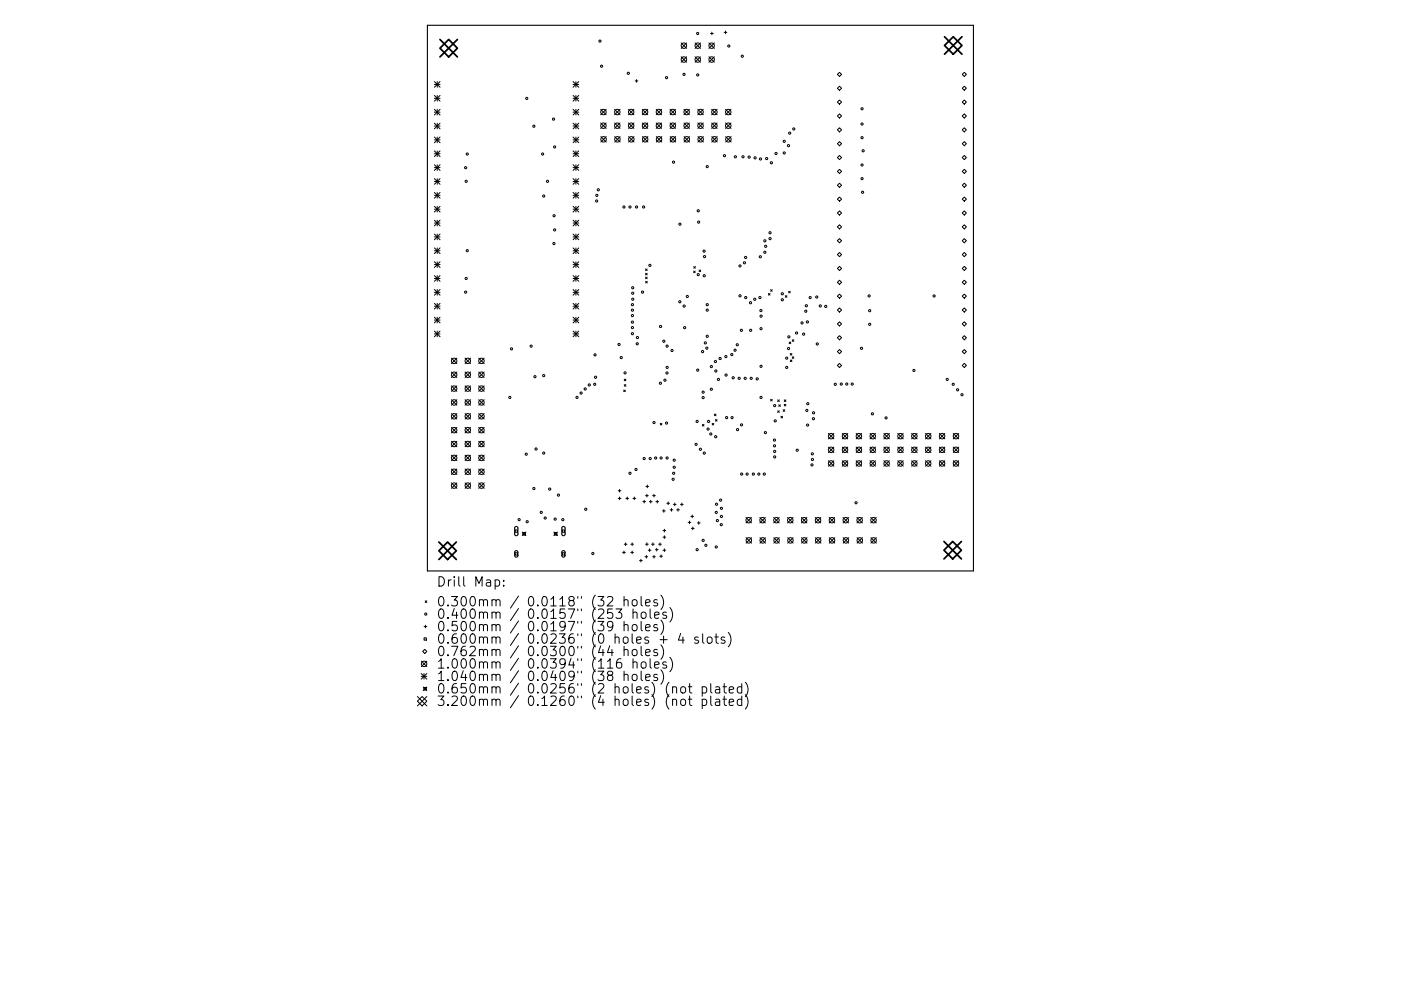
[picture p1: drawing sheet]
<svg xmlns="http://www.w3.org/2000/svg" width="297mm" height="210mm" viewBox="0 0 297 210" stroke-linecap="round" stroke-linejoin="round" font-family="sans-serif">
<defs><g id="words">
<g font-size="2.8">
<text x="92.5" y="124.5">Drill Map:</text>
<text x="92.5" y="128.7">0.300mm / 0.0118&quot; (32 holes)</text>
<text x="92.5" y="131.3">0.400mm / 0.0157&quot; (253 holes)</text>
<text x="92.5" y="133.9">0.500mm / 0.0197&quot; (39 holes)</text>
<text x="92.5" y="136.6">0.600mm / 0.0236&quot; (0 holes + 4 slots)</text>
<text x="92.5" y="139.2">0.762mm / 0.0300&quot; (44 holes)</text>
<text x="92.5" y="141.9">1.000mm / 0.0394&quot; (116 holes)</text>
<text x="92.5" y="144.5">1.040mm / 0.0409&quot; (38 holes)</text>
<text x="92.5" y="147.1">0.650mm / 0.0256&quot; (2 holes) (not plated)</text>
<text x="92.5" y="149.8">3.200mm / 0.1260&quot; (4 holes) (not plated)</text>
</g>
</g></defs>
<path d="M90.6 5.4h115.8v115.7h-115.8zM109.2 111.8l.4-.1 .2 .3v1.4l-.3 .3-.4-.3zM109.2 116.9l.4-.1 .2 .3v.9l-.2 .2-.5-.2zM119.2 111.8l.4-.1 .2 .3v1.4l-.3 .3-.4-.3zM119.2 116.9l.4-.1 .2 .3v.9l-.2 .2-.5-.2z" fill="none" stroke="#000" stroke-width=".23"/>
<g fill="none" stroke="#000" stroke-width=".21">
<path d="M92.1 17.3l1.2 1.2M92.1 17.9h1.2M92.7 17.3v1.2M93.3 17.3l-1.2 1.2M121.5 17.3l1.2 1.2M121.5 17.9h1.2M122.1 17.3v1.2M122.7 17.3l-1.2 1.2M134.7 17.2h.5M135 16.9v.6M144.4 9.1l1.2 1.2M144.4 12l1.2 1.2"/>
<path d="M145.6 12l-1.2 1.2M145.6 9.1l-1.2 1.2M147.4 12l1.1 1.2M147.4 9.1l1.1 1.2M148.5 9.1l-1.1 1.2M148.5 12l-1.1 1.2M150.3 12l1.2 1.2M150.3 9.1l1.2 1.2M150.6 7.1h.6M150.9 6.8v.6M151.5 9.1l-1.2 1.2M151.5 12l-1.2 1.2"/>
<path d="M153.5 6.9h.6M153.8 6.6v.6M177.5 15.8l.5-.5 .4 .5-.4 .4zM178 18.3l.4 .4-.4 .5-.5-.5zM204.5 15.3l.4 .5-.4 .4-.5-.4zM204.5 18.3l.4 .4-.4 .5-.5-.5zM92.1 20.3l1.2 1.2M92.1 20.9h1.2M92.1 23.2l1.2 1.2M92.1 23.8h1.2M92.1 26.1l1.2 1.2M92.1 26.7h1.2"/>
<path d="M92.1 29.1l1.2 1.2M92.1 29.7h1.2M92.1 32l1.2 1.2M92.1 32.6h1.2M92.1 35l1.2 1.2M92.1 35.6h1.2M92.1 37.9l1.2 1.2M92.1 38.5h1.2M92.7 20.3v1.2M92.7 23.2v1.2M92.7 26.1v1.2M92.7 29.1v1.2"/>
<path d="M92.7 32v1.2M92.7 35v1.2M92.7 37.9v1.2M93.3 20.3l-1.2 1.2M93.3 23.2l-1.2 1.2M93.3 26.1l-1.2 1.2M93.3 29.1l-1.2 1.2M93.3 32l-1.2 1.2M93.3 35l-1.2 1.2M93.3 37.9l-1.2 1.2M121.5 32l1.2 1.2M121.5 29.1l1.2 1.2"/>
<path d="M121.5 20.3l1.2 1.2M121.5 37.9l1.2 1.2M121.5 26.1l1.2 1.2M121.5 20.9h1.2M121.5 23.8h1.2M121.5 26.7h1.2M121.5 29.7h1.2M121.5 32.6h1.2M121.5 35.6h1.2M121.5 38.5h1.2M121.5 23.2l1.2 1.2M121.5 35l1.2 1.2"/>
<path d="M122.1 20.3v1.2M122.1 23.2v1.2M122.1 26.1v1.2M122.1 29.1v1.2M122.1 32v1.2M122.1 35v1.2M122.1 37.9v1.2M122.7 32l-1.2 1.2M122.7 20.3l-1.2 1.2M122.7 26.1l-1.2 1.2M122.7 29.1l-1.2 1.2M122.7 37.9l-1.2 1.2"/>
<path d="M122.7 23.2l-1.2 1.2M122.7 35l-1.2 1.2M127.4 23.2l1.1 1.2M127.4 26.1l1.1 1.1M127.4 29l1.1 1.1M128.5 23.2l-1.1 1.2M128.5 26.1l-1.1 1.1M128.5 29l-1.1 1.1M130.3 26.1l1.2 1.1M130.3 23.2l1.2 1.2M130.3 29l1.2 1.1M131.5 23.2l-1.2 1.2"/>
<path d="M131.5 26.1l-1.2 1.1M131.5 29l-1.2 1.1M133.2 26.1l1.2 1.1M133.2 23.2l1.2 1.2M133.3 29l1.1 1.1M134.4 26.1l-1.2 1.1M134.4 23.2l-1.2 1.2M134.4 29l-1.1 1.1M136.2 23.2l1.1 1.2M136.2 26.1l1.1 1.1M136.2 29l1.2 1.1M137.3 26.1l-1.1 1.1"/>
<path d="M137.3 23.2l-1.1 1.2M137.4 29l-1.2 1.1M139.1 23.2l1.2 1.2M139.1 26.1l1.2 1.1M139.2 29l1.1 1.1M140.3 23.2l-1.2 1.2M140.3 26.1l-1.2 1.1M140.3 29l-1.1 1.1M142.1 26.1l1.1 1.1M142.1 23.2l1.1 1.2M142.1 29l1.2 1.1M143.2 23.2l-1.1 1.2"/>
<path d="M143.2 26.1l-1.1 1.1M143.3 29l-1.2 1.1M145 26.1l1.2 1.1M145 23.2l1.2 1.2M145 29l1.2 1.1M146.2 26.1l-1.2 1.1M146.2 23.2l-1.2 1.2M146.2 29l-1.2 1.1M147.9 26.1l1.2 1.1M147.9 23.2l1.2 1.2M148 29l1.1 1.1M149.1 26.1l-1.2 1.1"/>
<path d="M149.1 23.2l-1.2 1.2M149.1 29l-1.1 1.1M150.9 23.2l1.1 1.2M150.9 26.1l1.1 1.1M150.9 29l1.2 1.1M152 23.2l-1.1 1.2M152 26.1l-1.1 1.1M152.1 29l-1.2 1.1M153.8 23.2l1.2 1.2M153.8 26.1l1.2 1.1M153.9 29l1.1 1.1M155 23.2l-1.2 1.2"/>
<path d="M155 26.1l-1.2 1.1M155 29l-1.1 1.1M177.5 21.7l.5-.5 .4 .5-.4 .4zM177.5 27.5l.5-.4 .4 .4-.4 .5zM177.5 30.5l.5-.5 .4 .5-.4 .4zM177.5 33.4l.5-.4 .4 .4-.4 .5zM177.5 36.4l.5-.5 .4 .5-.4 .4zM178 24.2l.4 .4-.4 .4-.5-.4zM178 38.9l.4 .4-.4 .4-.5-.4zM204 21.7l.5-.5 .4 .5-.4 .4zM204 33.4l.5-.4 .4 .4-.4 .5zM204.5 24.2l.4 .4-.4 .4-.5-.4z"/>
<path d="M204.5 27.1l.4 .4-.4 .5-.5-.5zM204.5 30l.4 .5-.4 .4-.5-.4zM204.5 35.9l.4 .5-.4 .4-.5-.4zM204.5 38.9l.4 .4-.4 .4-.5-.4zM92.1 40.8l1.2 1.2M92.1 41.4h1.2M92.1 43.8l1.2 1.2M92.1 44.4h1.2M92.1 46.7l1.2 1.2M92.1 47.3h1.2M92.1 49.7l1.2 1.2M92.1 50.3h1.2"/>
<path d="M92.1 52.6l1.2 1.2M92.1 53.2h1.2M92.1 55.5l1.2 1.2M92.1 56.1h1.2M92.1 58.5l1.2 1.2M92.1 59.1h1.2M92.7 40.8v1.2M92.7 43.8v1.2M92.7 46.7v1.2M92.7 49.7v1.2M92.7 52.6v1.2M92.7 55.5v1.2"/>
<path d="M92.7 58.5v1.2M93.3 40.8l-1.2 1.2M93.3 43.8l-1.2 1.2M93.3 46.7l-1.2 1.2M93.3 49.7l-1.2 1.2M93.3 52.6l-1.2 1.2M93.3 55.5l-1.2 1.2M93.3 58.5l-1.2 1.2M121.5 40.8l1.2 1.2M121.5 43.8l1.2 1.2M121.5 41.4h1.2M121.5 44.4h1.2"/>
<path d="M121.5 47.3h1.2M121.5 50.3h1.2M121.5 53.2h1.2M121.5 56.1h1.2M121.5 59.1h1.2M121.5 46.7l1.2 1.2M121.5 49.7l1.2 1.2M121.5 52.6l1.2 1.2M121.5 55.5l1.2 1.2M121.5 58.5l1.2 1.2M122.1 40.8v1.2M122.1 43.8v1.2"/>
<path d="M122.1 46.7v1.2M122.1 49.7v1.2M122.1 52.6v1.2M122.1 55.5v1.2M122.1 58.5v1.2M122.7 46.7l-1.2 1.2M122.7 40.8l-1.2 1.2M122.7 43.8l-1.2 1.2M122.7 49.7l-1.2 1.2M122.7 52.6l-1.2 1.2M122.7 55.5l-1.2 1.2M122.7 58.5l-1.2 1.2"/>
<path d="M136.9 57.1l.3 .3M136.9 58l.3 .3M136.9 58.8l.3 .3M136.9 59.7l.3 .3M137.2 57.1l-.3 .3M137.2 58l-.3 .3M137.2 58.8l-.3 .3M137.2 59.7l-.3 .3M147.1 57.5l.3 .4M147.1 56.6l.3 .3M147.4 57.5l-.3 .4M147.4 56.6l-.3 .3"/>
<path d="M148.2 57.3l.4 .3M148.6 57.3l-.4 .3M177.5 42.2l.5-.4 .4 .4-.4 .5zM177.5 45.2l.5-.5 .4 .5-.4 .4zM177.5 48.1l.5-.4 .4 .4-.4 .5zM177.5 51.1l.5-.5 .4 .5-.4 .4zM177.5 54l.5-.4 .4 .4-.4 .5zM177.5 57l.5-.5 .4 .5-.4 .4zM177.5 59.9l.5-.4 .4 .4-.4 .4zM204 42.2l.5-.4 .4 .4-.4 .5zM204 54l.5-.4 .4 .4-.4 .5zM204.5 44.7l.4 .5-.4 .4-.5-.4z"/>
<path d="M204.5 47.7l.4 .4-.4 .5-.5-.5zM204.5 50.6l.4 .5-.4 .4-.5-.4zM204.5 56.5l.4 .5-.4 .4-.5-.4zM204.5 59.5l.4 .4-.4 .4-.5-.4zM92.1 61.4l1.2 1.2M92.1 62h1.2M92.1 64.4l1.2 1.2M92.1 65h1.2M92.1 67.3l1.2 1.2M92.1 67.9h1.2M92.1 70.2l1.2 1.2M92.1 70.8h1.2"/>
<path d="M92.7 61.4v1.2M92.7 64.4v1.2M92.7 67.3v1.2M92.7 70.2v1.2M93.3 64.4l-1.2 1.2M93.3 61.4l-1.2 1.2M93.3 70.2l-1.2 1.2M93.3 67.3l-1.2 1.2M95.7 76l1.2 1.1M95.7 78.9l1.2 1.2M96.9 76l-1.2 1.1M96.9 78.9l-1.2 1.2"/>
<path d="M98.6 76l1.2 1.1M98.6 78.9l1.2 1.2M99.8 76l-1.2 1.1M99.8 78.9l-1.2 1.2M101.5 78.9l1.2 1.2M101.5 76l1.2 1.1M102.7 76l-1.2 1.1M102.7 78.9l-1.2 1.2M121.5 62h1.2M121.5 65h1.2M121.5 67.9h1.2M121.5 70.8h1.2"/>
<path d="M121.5 61.4l1.2 1.2M121.5 64.4l1.2 1.2M121.5 67.3l1.2 1.2M121.5 70.2l1.2 1.2M122.1 61.4v1.2M122.1 64.4v1.2M122.1 67.3v1.2M122.1 70.2v1.2M122.7 61.4l-1.2 1.2M122.7 64.4l-1.2 1.2M122.7 67.3l-1.2 1.2M122.7 70.2l-1.2 1.2"/>
<path d="M162.9 62.3l.4 .3M163.3 62.3l-.4 .3M163.4 61.5l.3 .3M163.7 61.5l-.3 .3M166.5 62.7l.4 .4M166.9 62.7l-.4 .4M167.2 61.8l.3 .4M167.3 72.6l.4 .3M167.5 61.8l-.3 .4M167.5 75l.4 .3M167.6 76.4l.3 .3M167.7 72.6l-.4 .3"/>
<path d="M167.9 75l-.4 .3M167.9 76.4l-.3 .3M168 72.1l.3 .3M168 75.7l.3 .3M168.3 72.1l-.3 .3M168.3 75.7l-.3 .3M177.5 62.8l.5-.4 .4 .4-.4 .5zM177.5 65.8l.5-.5 .4 .5-.4 .4zM177.5 68.7l.5-.4 .4 .4-.4 .5zM177.5 74.6l.5-.4 .4 .4-.4 .4zM178 71.2l.4 .5-.4 .4-.5-.4zM178 77.1l.4 .4-.4 .5-.5-.5z"/>
<path d="M204 62.8l.5-.4 .4 .4-.4 .5zM204 65.8l.5-.5 .4 .5-.4 .4zM204 74.6l.5-.4 .4 .4-.4 .4zM204.5 68.3l.4 .4-.4 .5-.5-.5zM204.5 71.2l.4 .5-.4 .4-.5-.4zM204.5 77.1l.4 .4-.4 .5-.5-.5zM95.7 81.9l1.2 1.1M95.7 84.8l1.2 1.2M95.7 87.7l1.2 1.2M95.7 90.7l1.2 1.1M95.7 93.6l1.2 1.2M95.7 96.6l1.2 1.1"/>
<path d="M95.7 99.5l1.2 1.2M96.9 81.9l-1.2 1.1M96.9 84.8l-1.2 1.2M96.9 87.7l-1.2 1.2M96.9 90.7l-1.2 1.1M96.9 93.6l-1.2 1.2M96.9 96.6l-1.2 1.1M96.9 99.5l-1.2 1.2M98.6 84.8l1.2 1.2M98.6 93.6l1.2 1.2M98.6 81.9l1.2 1.1M98.6 87.7l1.2 1.2"/>
<path d="M98.6 90.7l1.2 1.1M98.6 96.6l1.2 1.1M98.6 99.5l1.2 1.2M99.8 90.7l-1.2 1.1M99.8 81.9l-1.2 1.1M99.8 84.8l-1.2 1.2M99.8 87.7l-1.2 1.2M99.8 93.6l-1.2 1.2M99.8 96.6l-1.2 1.1M99.8 99.5l-1.2 1.2M101.5 90.7l1.2 1.1M101.5 99.5l1.2 1.2"/>
<path d="M101.5 81.9l1.2 1.1M101.5 84.8l1.2 1.2M101.5 87.7l1.2 1.2M101.5 93.6l1.2 1.2M101.5 96.6l1.2 1.1M102.7 81.9l-1.2 1.1M102.7 84.8l-1.2 1.2M102.7 93.6l-1.2 1.2M102.7 96.6l-1.2 1.1M102.7 87.7l-1.2 1.2M102.7 90.7l-1.2 1.1M102.7 99.5l-1.2 1.2"/>
<path d="M132.2 82.8l.4 .3M132.4 80.4l.3 .4M132.4 81.6l.3 .3M132.6 82.8l-.4 .3M132.7 80.4l-.3 .4M132.7 81.6l-.3 .3M140 89.8l.3 .4M140.3 89.8l-.3 .4M148.9 90.1l.4 .3M149.3 90.1l-.4 .3M151 89.8l.3 .4M151.3 89.8l-.3 .4"/>
<path d="M151.5 87.9l.3 .3M151.7 89l.3 .4M151.8 87.9l-.3 .3M152 89l-.3 .4M163.4 84.7l.3 .4M163.7 84.7l-.3 .4M164.9 84.8l.3 .4M164.9 87.2l.3 .3M165.1 85.9l.4 .3M165.2 84.8l-.3 .4M165.2 87.2l-.3 .3M165.5 85.9l-.4 .3"/>
<path d="M165.6 88.3l.3 .4M165.9 88.3l-.3 .4M166 86.9l.4 .4M166.3 84.8l.3 .4M166.3 85.8l.3 .3M166.4 86.9l-.4 .4M166.6 85.8l-.3 .3M166.6 84.8l-.3 .4M175.6 92l1.2 1.1M175.6 94.9l1.2 1.1M175.6 97.8l1.2 1.1M176.8 92l-1.2 1.1"/>
<path d="M176.8 94.9l-1.2 1.1M176.8 97.8l-1.2 1.1M178.6 97.8l1.1 1.1M178.6 92l1.1 1.1M178.6 94.9l1.1 1.1M179.7 94.9l-1.1 1.1M179.7 92l-1.1 1.1M179.7 97.8l-1.1 1.1M181.5 97.8l1.2 1.1M181.5 92l1.2 1.1M181.5 94.9l1.2 1.1M182.7 92l-1.2 1.1"/>
<path d="M182.7 94.9l-1.2 1.1M182.7 97.8l-1.2 1.1M184.5 94.9l1.1 1.1M184.5 97.8l1.1 1.1M184.5 92l1.1 1.1M185.6 92l-1.1 1.1M185.6 94.9l-1.1 1.1M185.6 97.8l-1.1 1.1M187.4 97.8l1.2 1.1M187.4 94.9l1.2 1.1M187.4 92l1.2 1.1M188.6 92l-1.2 1.1"/>
<path d="M188.6 94.9l-1.2 1.1M188.6 97.8l-1.2 1.1M190.3 97.8l1.2 1.1M190.3 94.9l1.2 1.1M190.3 92l1.2 1.1M191.5 94.9l-1.2 1.1M191.5 92l-1.2 1.1M191.5 97.8l-1.2 1.1M193.3 92l1.1 1.1M193.3 94.9l1.1 1.1M193.3 97.8l1.1 1.1M194.4 92l-1.1 1.1"/>
<path d="M194.4 94.9l-1.1 1.1M194.4 97.8l-1.1 1.1M196.2 97.8l1.2 1.1M196.2 92l1.2 1.1M196.2 94.9l1.2 1.1M197.4 92l-1.2 1.1M197.4 94.9l-1.2 1.1M197.4 97.8l-1.2 1.1M199.2 97.8l1.1 1.1M199.2 92l1.1 1.1M199.2 94.9l1.1 1.1M200.3 92l-1.1 1.1"/>
<path d="M200.3 94.9l-1.1 1.1M200.3 97.8l-1.1 1.1M202.1 94.9l1.2 1.1M202.1 97.8l1.2 1.1M202.1 92l1.2 1.1M203.3 94.9l-1.2 1.1M203.3 92l-1.2 1.1M203.3 97.8l-1.2 1.1M95.7 102.5l1.2 1.1M96.9 102.5l-1.2 1.1M98.6 102.5l1.2 1.1M99.8 102.5l-1.2 1.1"/>
<path d="M101.5 102.5l1.2 1.1M102.7 102.5l-1.2 1.1M109.2 112.4h.5v.5h-.5zM109.2 117.3h.5v.5h-.5zM110.7 112.9l.8 .7M110.9 113h.5v.5h-.5zM111.5 112.9l-.8 .7M117.4 112.9l.8 .7M117.5 113h.6v.5h-.6zM118.2 112.9l-.8 .7M119.2 112.4h.5v.5h-.5zM119.2 117.3h.5v.5h-.5z"/>
<path d="M131.1 104.1h.6M131.1 105.7h.6M131.4 103.8v.6M131.4 105.4v.6M132 117.2h.6M132.3 116.9v.6M132.4 115.5h.5M132.6 115.2v.6M132.7 105.7h.6M133 105.4v.6M133.7 117.2h.6M133.7 115.5h.6"/>
<path d="M134 115.2v.6M134 116.9v.6M134.2 105.7h.6M134.5 105.4v.6M135.6 118.9h.6M135.9 118.6v.6M136.3 106.4h.6M136.6 106.1v.6M136.8 118.1h.5M136.9 115.5h.5M136.9 105.2h.5M137 103.2h.5"/>
<path d="M137 117.8v.6M137.2 104.9v.5M137.2 115.2v.6M137.2 102.9v.6M137.4 116.7h.6M137.7 106.4h.6M137.7 116.4v.6M138 106.1v.6M138.1 115.5h.6M138.4 118.1h.5M138.4 105.2h.5M138.4 115.2v.6"/>
<path d="M138.7 104.9v.5M138.7 117.8v.6M138.9 116.6h.6M139.1 106.4h.5M139.2 116.3v.6M139.4 106.1v.6M139.6 115.5h.6M139.9 118h.6M139.9 115.2v.6M140.2 117.7v.6M140.5 108.4h.5M140.6 116.7h.5"/>
<path d="M140.6 112.6h.5M140.6 114h.5M140.7 108.1v.6M140.9 112.3v.6M140.9 113.7v.5M140.9 116.4v.6M141.4 106.8h.6M141.7 106.5v.6M142.1 108.2h.6M142.4 107.9v.6M142.8 107h.5M143.1 106.7v.6"/>
<path d="M143.5 108.2h.5M143.8 107.9v.6M144.3 107h.6M144.6 106.7v.6M145.9 110.8h.6M146.2 110.5v.6M146.5 109.6h.6M146.6 112.1h.6M146.8 109.3v.5M146.9 111.8v.6M147.9 110.9h.5M148.2 110.7v.5"/>
<path d="M158.2 109.8l1.1 1.1M158.2 114.1l1.1 1.1M159.3 109.8l-1.1 1.1M159.3 114.1l-1.1 1.1M161.1 109.8l1.2 1.1M161.1 114.1l1.2 1.1M162.3 109.8l-1.2 1.1M162.3 114.1l-1.2 1.1M164 109.8l1.2 1.1M164.1 114.1l1.1 1.1M165.2 109.8l-1.2 1.1M165.2 114.1l-1.1 1.1"/>
<path d="M167 109.8l1.1 1.1M167 114.1l1.2 1.1M168.1 109.8l-1.1 1.1M168.2 114.1l-1.2 1.1M169.9 109.8l1.2 1.1M169.9 114.1l1.2 1.1M171.1 109.8l-1.2 1.1M171.1 114.1l-1.2 1.1M172.9 109.8l1.1 1.1M172.9 114.1l1.1 1.1M174 109.8l-1.1 1.1M174 114.1l-1.1 1.1"/>
<path d="M175.8 109.8l1.2 1.1M175.8 114.1l1.2 1.1M177 109.8l-1.2 1.1M177 114.1l-1.2 1.1M178.7 109.8l1.2 1.1M178.8 114.1l1.1 1.1M179.9 109.8l-1.2 1.1M179.9 114.1l-1.1 1.1M181.7 109.8l1.1 1.1M181.7 114.1l1.2 1.1M182.8 109.8l-1.1 1.1M182.9 114.1l-1.2 1.1"/>
<path d="M184.6 109.8l1.2 1.1M184.7 114.1l1.1 1.1M185.8 109.8l-1.2 1.1M185.8 114.1l-1.1 1.1M89.9 135.3h.5v.5h-.5zM89.9 132.9h.6M90.1 137.8l.4 .4-.4 .5-.5-.5zM90.2 127.5l.3 .3M90.2 132.6v.6M90.5 127.5l-.3 .3M105 123.1l.6-.1 .3 .4v.6l-.2 .3h-.7M106.8 124.2v.2"/>
<path d="M106.8 123.1v.2M128.8 126.7l.3-.1 .6 .1a.54 .54 0 0 1 .1 .7l-1.1 1.2h1.2M129.3 137l-.5 1.5h1.2M129.9 132.7l-.3 .4h-.4l-.4-.4v-.5l.2-.3 .6-.1 .2 .2a1.32 1.32 0 0 1-.4 1.8h-.4M130.6 129.2h1.2l-.6 .8a.54 .54 0 0 1 .6 .3v.5l-.2 .3-.7 .1-.3-.2M131.6 139.8a.79 .79 0 0 0-.9 .8v.8l.2 .3 .6 .1 .2-.2 .1-.7-.2-.3-.5-.1-.4 .4M132.3 127.4l.3-.2 .5 .1 .1 1.3M132.3 132.7a.5 .5 0 0 1 .9 .1v1M132.3 138a.5 .5 0 0 1 .9 .1v1M132.3 126.6v2M132.3 131.8v2M132.3 137.1v2"/>
<path d="M134.1 132.7a.54 .54 0 0 1 .6-.2 .54 .54 0 0 1 .4 .4v.6a.54 .54 0 0 1-.5 .4 .54 .54 0 0 1-.6-.4zM134.1 138a.54 .54 0 0 1 .6-.2 .54 .54 0 0 1 .4 .4v.5a.54 .54 0 0 1-.5 .4 .54 .54 0 0 1-.6-.4zM134.2 127.3l.2-.1a.54 .54 0 0 1 .7 .4v.6a.54 .54 0 0 1-.5 .4 .54 .54 0 0 1-.6-.4v-.6zM134.2 130.1a.5 .5 0 0 1 .9 0v1.1M134.2 129.2v2M134.2 139.8v2M135.9 126.6v1.7l.3 .3M135.9 131.8v1.8l.3 .2M135.9 137.1v1.7l.3 .3M136 130.1a.54 .54 0 0 1 .6-.2 .54 .54 0 0 1 .4 .3v.6a.54 .54 0 0 1-.5 .4 .54 .54 0 0 1-.6-.4zM136.9 127.9l.9-.2-.1-.4-.5-.1-.3 .3 .1 1h.7M136.9 133.2l.9-.2-.1-.4-.5-.1-.3 .3 .1 .9h.7"/>
<path d="M136.9 138.5l.9-.2-.1-.4-.5-.1-.3 .3 .1 .9h.7M137.8 129.2v1.7l.3 .3M137.8 139.8v1.7l.3 .3M138.8 130.5l.9-.2-.1-.3-.5-.1-.3 .2 .1 1h.7M139.4 127.3l-.5-.1-.3 .3 .1 .3 .7 .2v.5h-.8M139.4 132.6l-.5-.1-.3 .3 .1 .3 .7 .2v.4h-.8M139.4 137.9l-.5-.1-.3 .3 .1 .3 .7 .1v.5h-.8M139.9 135.7h1.6M140.1 126.3a2.29 2.29 0 0 1 0 3M140.1 131.6a2.29 2.29 0 0 1 0 3M140.1 136.8a2.29 2.29 0 0 1 0 3.1M140.7 135v1.5"/>
<path d="M141.3 130l-.5-.1-.3 .2 .1 .3 .7 .2v.5h-.8M142 128.9a2.29 2.29 0 0 1 0 3.1M142 139.5a2.29 2.29 0 0 1 0 3M144.3 134.4l-.5 1.4h1.3M144.8 135.1v1.4M148 135.2l-.4-.1-.3 .3 .1 .3 .6 .2v.5h-.7M149 134.5v1.7l.3 .3M150.1 135.2a.54 .54 0 0 1 .9 .3v.6a.54 .54 0 0 1-.5 .4 .54 .54 0 0 1-.6-.4v-.6zM151.6 135.1h.7M151.8 134.5v1.7l.1 .2 .4 .1M153.6 135.2l-.4-.1-.3 .3 .1 .3 .6 .2v.5h-.7M154.4 134.2a2.29 2.29 0 0 1 0 3"/>
<path d="M88.5 148.8l1-1 1 1-1 1zM88.5 147.8l2 2M89.3 142.9l1.2 1.2M89.3 143.5h1.2M89.3 140.3l1.2 1.1M89.7 145.8l.8 .7M89.9 145.9h.5v.5h-.5zM89.9 142.9v1.2M90.5 140.3l-1.2 1.1M90.5 142.9l-1.2 1.2M90.5 145.8l-.8 .7M90.5 147.8l-2 2"/>
<path d="M129.2 143.3l-.4-.4 .1-.3 .3-.2 .5 .1 .2 .3-.1 .3-.8 .2-.2 .3v.4l.4 .4h.4l.3-.4v-.4l-.3-.3M132.3 143.3a.5 .5 0 0 1 .9 0v1.1M132.3 142.4v2M134.1 143.3a.54 .54 0 0 1 .6-.2 .54 .54 0 0 1 .4 .3v.6a.54 .54 0 0 1-.5 .4 .54 .54 0 0 1-.6-.4zM134.2 140.6a.5 .5 0 0 1 .9 .1v1.1M135.9 142.4v1.7l.3 .3M136 140.6a.54 .54 0 0 1 .6-.2 .54 .54 0 0 1 .4 .4l-.1 .8a.54 .54 0 0 1-.6 .2 .54 .54 0 0 1-.4-.4zM136.9 143.7l.9-.2-.1-.3-.5-.1-.3 .2 .1 1h.7M138.8 141.1l.9-.2-.1-.4-.5-.1-.3 .3 .1 1h.7M139.4 143.2l-.5-.1-.3 .2 .1 .3 .7 .2v.5h-.8M140.1 142.1a2.29 2.29 0 0 1 0 3.1M141.3 140.5l-.5-.1-.3 .3 .1 .3 .7 .2v.5h-.8"/>
<path d="M142.6 145.9a.5 .5 0 0 1 .9 .1v1M142.6 148.5a.5 .5 0 0 1 .9 .1v1.1M144.4 145.9a.54 .54 0 0 1 .5-.2 .54 .54 0 0 1 .5 .4v.6a.54 .54 0 0 1-.6 .4 .54 .54 0 0 1-.5-.4zM144.4 148.5a.54 .54 0 0 1 .5-.2 .54 .54 0 0 1 .5 .4v.6a.54 .54 0 0 1-.6 .4 .54 .54 0 0 1-.5-.4zM145.9 145.7h.8M145.9 148.3h.8M146.2 145v1.8l.1 .1 .4 .1M146.2 147.7v1.7l.1 .2 .4 .1M148.9 145.8l.6-.1 .3 .4v.6l-.2 .2h-.7M148.9 148.4l.6-.1 .3 .4v.6l-.2 .3h-.7M148.9 145.7v2M148.9 148.3v2"/>
<path d="M150.7 145v1.8l.3 .2M150.7 147.7v1.7l.3 .3M151.7 145.8h.8l.1 1.2M151.7 148.4h.8l.1 1.3M152.6 146.2l-.7 .1a.39 .39 0 0 0-.3 .4 .39 .39 0 0 0 .3 .3l.7-.1M152.6 148.8l-.7 .1a.39 .39 0 0 0-.3 .4 .39 .39 0 0 0 .3 .4l.7-.1M153.3 145.7h.7M153.3 148.3h.7M153.6 145v1.8v.1l.4 .1M153.6 147.7v1.7v.2l.4 .1M154.6 146.4l1-.2-.1-.4-.6-.1-.3 .3 .1 .9h.8M154.6 149l1-.2-.1-.4-.6-.1-.3 .3 .1 1h.8"/>
<path d="M157.3 145.8l-.6-.1-.4 .4v.6l.2 .2h.8M157.3 148.4l-.6-.1-.4 .4v.6l.2 .3h.8M157.3 145v2M157.3 147.7v2M158 144.8a2.29 2.29 0 0 1 0 3M158 147.4a2.29 2.29 0 0 1 0 3"/>
<circle cx="127.2" cy="8.7" r=".23"/>
<circle cx="127.5" cy="14" r=".23"/>
<circle cx="133.2" cy="15.6" r=".23"/>
<circle cx="141.3" cy="16.5" r=".23"/>
<circle cx="145" cy="9.7" r=".58"/>
<circle cx="145" cy="12.6" r=".58"/>
<circle cx="145" cy="15.8" r=".23"/>
<circle cx="147.9" cy="15.9" r=".23"/>
<circle cx="147.9" cy="7.1" r=".23"/>
<circle cx="147.9" cy="9.7" r=".58"/>
<circle cx="147.9" cy="12.6" r=".58"/>
<circle cx="150.9" cy="9.7" r=".58"/>
<circle cx="150.9" cy="12.6" r=".58"/>
<circle cx="154.5" cy="9.8" r=".23"/>
<circle cx="157.4" cy="11.9" r=".23"/>
<circle cx="98.7" cy="35.6" r=".23"/>
<circle cx="98.8" cy="38.5" r=".23"/>
<circle cx="99.1" cy="32.7" r=".23"/>
<circle cx="111.7" cy="20.9" r=".23"/>
<circle cx="113.2" cy="26.8" r=".23"/>
<circle cx="115" cy="32.7" r=".23"/>
<circle cx="116.1" cy="38.5" r=".23"/>
<circle cx="117.4" cy="25.3" r=".23"/>
<circle cx="117.6" cy="31.2" r=".23"/>
<circle cx="127.9" cy="23.8" r=".58"/>
<circle cx="127.9" cy="26.7" r=".58"/>
<circle cx="128" cy="29.6" r=".58"/>
<circle cx="130.9" cy="26.7" r=".58"/>
<circle cx="130.9" cy="23.8" r=".58"/>
<circle cx="130.9" cy="29.6" r=".58"/>
<circle cx="133.8" cy="23.8" r=".58"/>
<circle cx="133.8" cy="26.7" r=".58"/>
<circle cx="133.9" cy="29.6" r=".58"/>
<circle cx="136.8" cy="23.8" r=".58"/>
<circle cx="136.8" cy="26.7" r=".58"/>
<circle cx="136.8" cy="29.6" r=".58"/>
<circle cx="139.7" cy="23.8" r=".58"/>
<circle cx="139.7" cy="26.7" r=".58"/>
<circle cx="139.7" cy="29.6" r=".58"/>
<circle cx="142.6" cy="23.8" r=".58"/>
<circle cx="142.6" cy="26.7" r=".58"/>
<circle cx="142.7" cy="29.6" r=".58"/>
<circle cx="142.8" cy="34.4" r=".23"/>
<circle cx="145.6" cy="23.8" r=".58"/>
<circle cx="145.6" cy="26.7" r=".58"/>
<circle cx="145.6" cy="29.6" r=".58"/>
<circle cx="148.5" cy="26.7" r=".58"/>
<circle cx="148.5" cy="23.8" r=".58"/>
<circle cx="148.6" cy="29.6" r=".58"/>
<circle cx="149.9" cy="35.3" r=".23"/>
<circle cx="151.5" cy="23.8" r=".58"/>
<circle cx="151.5" cy="26.7" r=".58"/>
<circle cx="151.5" cy="29.6" r=".58"/>
<circle cx="153.6" cy="33" r=".23"/>
<circle cx="154.4" cy="26.7" r=".58"/>
<circle cx="154.4" cy="23.8" r=".58"/>
<circle cx="154.4" cy="29.6" r=".58"/>
<circle cx="155.9" cy="33.3" r=".23"/>
<circle cx="157.5" cy="33.3" r=".23"/>
<circle cx="158.8" cy="33.3" r=".23"/>
<circle cx="160.1" cy="33.5" r=".23"/>
<circle cx="161.2" cy="33.7" r=".23"/>
<circle cx="162.5" cy="33.6" r=".23"/>
<circle cx="163.6" cy="34.5" r=".23"/>
<circle cx="164.5" cy="32.6" r=".23"/>
<circle cx="166.3" cy="32.5" r=".23"/>
<circle cx="166.3" cy="30" r=".23"/>
<circle cx="167.2" cy="30.9" r=".23"/>
<circle cx="167.4" cy="28.2" r=".23"/>
<circle cx="168.3" cy="27.4" r=".23"/>
<circle cx="182.8" cy="29.2" r=".23"/>
<circle cx="182.8" cy="26.3" r=".23"/>
<circle cx="182.8" cy="35" r=".23"/>
<circle cx="182.8" cy="37.9" r=".23"/>
<circle cx="182.8" cy="23.1" r=".23"/>
<circle cx="183" cy="32" r=".23"/>
<circle cx="98.8" cy="59.1" r=".23"/>
<circle cx="99.1" cy="53.2" r=".23"/>
<circle cx="115.3" cy="41.6" r=".23"/>
<circle cx="117.4" cy="51.7" r=".23"/>
<circle cx="117.5" cy="45.8" r=".23"/>
<circle cx="117.6" cy="48.8" r=".23"/>
<circle cx="126.5" cy="42.6" r=".23"/>
<circle cx="126.5" cy="41.5" r=".23"/>
<circle cx="126.9" cy="40.3" r=".23"/>
<circle cx="132.3" cy="43.9" r=".23"/>
<circle cx="133.6" cy="43.9" r=".23"/>
<circle cx="135" cy="43.9" r=".23"/>
<circle cx="136.5" cy="43.9" r=".23"/>
<circle cx="137.8" cy="56.3" r=".23"/>
<circle cx="144.2" cy="47.6" r=".23"/>
<circle cx="148" cy="44.7" r=".23"/>
<circle cx="148" cy="58.3" r=".23"/>
<circle cx="148.1" cy="47.1" r=".23"/>
<circle cx="149.3" cy="53.3" r=".23"/>
<circle cx="149.3" cy="58.5" r=".23"/>
<circle cx="149.4" cy="54.4" r=".23"/>
<circle cx="156.9" cy="56.4" r=".23"/>
<circle cx="157.8" cy="55.8" r=".23"/>
<circle cx="158.1" cy="54.6" r=".23"/>
<circle cx="161.2" cy="54.5" r=".23"/>
<circle cx="162.2" cy="53.5" r=".23"/>
<circle cx="162.2" cy="51.1" r=".23"/>
<circle cx="162.3" cy="52.3" r=".23"/>
<circle cx="163.3" cy="49.4" r=".23"/>
<circle cx="163.3" cy="50.6" r=".23"/>
<circle cx="182.9" cy="40.8" r=".23"/>
<circle cx="96.3" cy="76.6" r=".58"/>
<circle cx="96.3" cy="79.5" r=".58"/>
<circle cx="98.7" cy="62" r=".23"/>
<circle cx="99.2" cy="76.6" r=".58"/>
<circle cx="99.2" cy="79.5" r=".58"/>
<circle cx="102.1" cy="76.6" r=".58"/>
<circle cx="102.1" cy="79.5" r=".58"/>
<circle cx="108.4" cy="74" r=".23"/>
<circle cx="112.6" cy="73.4" r=".23"/>
<circle cx="113.4" cy="79.9" r=".23"/>
<circle cx="115.3" cy="79.7" r=".23"/>
<circle cx="126.2" cy="75.3" r=".23"/>
<circle cx="131.3" cy="73.1" r=".23"/>
<circle cx="131.7" cy="75.9" r=".23"/>
<circle cx="132.5" cy="79.1" r=".23"/>
<circle cx="134.1" cy="64.6" r=".23"/>
<circle cx="134.1" cy="69.5" r=".23"/>
<circle cx="134.1" cy="68.3" r=".23"/>
<circle cx="134.1" cy="70.8" r=".23"/>
<circle cx="134.1" cy="65.8" r=".23"/>
<circle cx="134.1" cy="67" r=".23"/>
<circle cx="134.1" cy="62.2" r=".23"/>
<circle cx="134.1" cy="61.1" r=".23"/>
<circle cx="134.2" cy="63.5" r=".23"/>
<circle cx="135.1" cy="72.9" r=".23"/>
<circle cx="135.1" cy="71.6" r=".23"/>
<circle cx="136.2" cy="62" r=".23"/>
<circle cx="140" cy="69.3" r=".23"/>
<circle cx="140.7" cy="72.4" r=".23"/>
<circle cx="141.4" cy="79.1" r=".23"/>
<circle cx="141.4" cy="73.4" r=".23"/>
<circle cx="141.4" cy="77.9" r=".23"/>
<circle cx="142.5" cy="74.4" r=".23"/>
<circle cx="144.1" cy="64" r=".23"/>
<circle cx="145.1" cy="64.9" r=".23"/>
<circle cx="145.2" cy="69.5" r=".23"/>
<circle cx="145.7" cy="62.9" r=".23"/>
<circle cx="147.9" cy="78.5" r=".23"/>
<circle cx="149" cy="74.6" r=".23"/>
<circle cx="149.5" cy="72.8" r=".23"/>
<circle cx="149.9" cy="73.9" r=".23"/>
<circle cx="149.9" cy="65.8" r=".23"/>
<circle cx="149.9" cy="64.6" r=".23"/>
<circle cx="149.9" cy="71.4" r=".23"/>
<circle cx="150.8" cy="77.8" r=".23"/>
<circle cx="151.7" cy="76.7" r=".23"/>
<circle cx="151.8" cy="78.7" r=".23"/>
<circle cx="152.7" cy="76.1" r=".23"/>
<circle cx="153.9" cy="75.7" r=".23"/>
<circle cx="153.9" cy="79.6" r=".23"/>
<circle cx="155.2" cy="75.2" r=".23"/>
<circle cx="155.8" cy="74.3" r=".23"/>
<circle cx="156.3" cy="73.1" r=".23"/>
<circle cx="156.9" cy="62.8" r=".23"/>
<circle cx="157.2" cy="70.1" r=".23"/>
<circle cx="158.1" cy="63.1" r=".23"/>
<circle cx="159.1" cy="64.2" r=".23"/>
<circle cx="159.2" cy="70.1" r=".23"/>
<circle cx="160" cy="63.5" r=".23"/>
<circle cx="161.1" cy="63.1" r=".23"/>
<circle cx="161.3" cy="65.9" r=".23"/>
<circle cx="161.4" cy="69.7" r=".23"/>
<circle cx="161.4" cy="77.7" r=".23"/>
<circle cx="161.4" cy="67.1" r=".23"/>
<circle cx="165.9" cy="63.6" r=".23"/>
<circle cx="165.9" cy="62.3" r=".23"/>
<circle cx="166.8" cy="78" r=".23"/>
<circle cx="166.8" cy="76" r=".23"/>
<circle cx="167.2" cy="73.9" r=".23"/>
<circle cx="167.3" cy="71.5" r=".23"/>
<circle cx="168.9" cy="70.6" r=".23"/>
<circle cx="170" cy="68.5" r=".23"/>
<circle cx="170.4" cy="70.9" r=".23"/>
<circle cx="170.8" cy="66" r=".23"/>
<circle cx="171" cy="64.9" r=".23"/>
<circle cx="171.2" cy="68.3" r=".23"/>
<circle cx="171.8" cy="63.1" r=".23"/>
<circle cx="173.2" cy="63" r=".23"/>
<circle cx="173.3" cy="73" r=".23"/>
<circle cx="173.9" cy="64.9" r=".23"/>
<circle cx="175.1" cy="65" r=".23"/>
<circle cx="182.7" cy="73.9" r=".23"/>
<circle cx="184.3" cy="62.8" r=".23"/>
<circle cx="184.4" cy="68.8" r=".23"/>
<circle cx="184.4" cy="65.9" r=".23"/>
<circle cx="193.8" cy="78.6" r=".23"/>
<circle cx="198.1" cy="62.8" r=".23"/>
<circle cx="96.3" cy="85.4" r=".58"/>
<circle cx="96.3" cy="97.1" r=".58"/>
<circle cx="96.3" cy="88.3" r=".58"/>
<circle cx="96.3" cy="94.2" r=".58"/>
<circle cx="96.3" cy="82.4" r=".58"/>
<circle cx="96.3" cy="91.3" r=".58"/>
<circle cx="99.2" cy="85.4" r=".58"/>
<circle cx="99.2" cy="88.3" r=".58"/>
<circle cx="99.2" cy="97.1" r=".58"/>
<circle cx="99.2" cy="94.2" r=".58"/>
<circle cx="99.2" cy="82.4" r=".58"/>
<circle cx="99.2" cy="91.3" r=".58"/>
<circle cx="102.1" cy="85.4" r=".58"/>
<circle cx="102.1" cy="88.3" r=".58"/>
<circle cx="102.1" cy="97.1" r=".58"/>
<circle cx="102.1" cy="94.2" r=".58"/>
<circle cx="102.1" cy="82.4" r=".58"/>
<circle cx="102.1" cy="91.3" r=".58"/>
<circle cx="108.1" cy="84.3" r=".23"/>
<circle cx="111.6" cy="96.4" r=".23"/>
<circle cx="113.7" cy="95.3" r=".23"/>
<circle cx="115.3" cy="96.1" r=".23"/>
<circle cx="122.3" cy="84.3" r=".23"/>
<circle cx="123.2" cy="83.4" r=".23"/>
<circle cx="124.1" cy="82.5" r=".23"/>
<circle cx="124.9" cy="81.7" r=".23"/>
<circle cx="126.1" cy="81.5" r=".23"/>
<circle cx="126.3" cy="80" r=".23"/>
<circle cx="134.8" cy="99.6" r=".23"/>
<circle cx="136.6" cy="97.3" r=".23"/>
<circle cx="137.9" cy="97.3" r=".23"/>
<circle cx="138.7" cy="89.6" r=".23"/>
<circle cx="139" cy="97.2" r=".23"/>
<circle cx="140" cy="81.3" r=".23"/>
<circle cx="140.2" cy="97.2" r=".23"/>
<circle cx="141" cy="80.7" r=".23"/>
<circle cx="141.3" cy="89.8" r=".23"/>
<circle cx="141.4" cy="97.2" r=".23"/>
<circle cx="142.9" cy="97.6" r=".23"/>
<circle cx="142.9" cy="99.1" r=".23"/>
<circle cx="147.6" cy="94.3" r=".23"/>
<circle cx="147.8" cy="89.4" r=".23"/>
<circle cx="148.5" cy="95.3" r=".23"/>
<circle cx="149.1" cy="83.2" r=".23"/>
<circle cx="149.1" cy="84.4" r=".23"/>
<circle cx="149.3" cy="96.1" r=".23"/>
<circle cx="150.1" cy="91" r=".23"/>
<circle cx="150.2" cy="89.4" r=".23"/>
<circle cx="150.7" cy="92.1" r=".23"/>
<circle cx="150.8" cy="82.6" r=".23"/>
<circle cx="151.7" cy="92.7" r=".23"/>
<circle cx="152.3" cy="80.5" r=".23"/>
<circle cx="154.1" cy="88.6" r=".23"/>
<circle cx="155.2" cy="88.6" r=".23"/>
<circle cx="155.4" cy="80.2" r=".23"/>
<circle cx="156.4" cy="91.2" r=".23"/>
<circle cx="156.7" cy="80.3" r=".23"/>
<circle cx="157.2" cy="90.1" r=".23"/>
<circle cx="158" cy="80.3" r=".23"/>
<circle cx="159.3" cy="80.3" r=".23"/>
<circle cx="160.5" cy="80.4" r=".23"/>
<circle cx="161.4" cy="84.3" r=".23"/>
<circle cx="162.3" cy="91.8" r=".23"/>
<circle cx="164.2" cy="93.4" r=".23"/>
<circle cx="164.2" cy="94.6" r=".23"/>
<circle cx="164.2" cy="86.1" r=".23"/>
<circle cx="164.2" cy="96.9" r=".23"/>
<circle cx="164.2" cy="95.8" r=".23"/>
<circle cx="164.4" cy="89.3" r=".23"/>
<circle cx="169" cy="95.5" r=".23"/>
<circle cx="171.1" cy="87.1" r=".23"/>
<circle cx="171.2" cy="90.2" r=".23"/>
<circle cx="171.3" cy="85.7" r=".23"/>
<circle cx="172.2" cy="98.6" r=".23"/>
<circle cx="172.2" cy="96.3" r=".23"/>
<circle cx="172.3" cy="97.5" r=".23"/>
<circle cx="172.5" cy="88.8" r=".23"/>
<circle cx="172.5" cy="87.6" r=".23"/>
<circle cx="176.2" cy="98.3" r=".58"/>
<circle cx="176.2" cy="95.4" r=".58"/>
<circle cx="176.2" cy="92.5" r=".58"/>
<circle cx="177.1" cy="81.5" r=".23"/>
<circle cx="178.4" cy="81.5" r=".23"/>
<circle cx="179.2" cy="92.5" r=".58"/>
<circle cx="179.2" cy="98.3" r=".58"/>
<circle cx="179.2" cy="95.4" r=".58"/>
<circle cx="179.5" cy="81.5" r=".23"/>
<circle cx="180.7" cy="81.5" r=".23"/>
<circle cx="182.1" cy="92.5" r=".58"/>
<circle cx="182.1" cy="95.4" r=".58"/>
<circle cx="182.1" cy="98.3" r=".58"/>
<circle cx="185" cy="87.8" r=".23"/>
<circle cx="185" cy="92.5" r=".58"/>
<circle cx="185" cy="98.3" r=".58"/>
<circle cx="185" cy="95.4" r=".58"/>
<circle cx="187.9" cy="88.7" r=".23"/>
<circle cx="188" cy="92.5" r=".58"/>
<circle cx="188" cy="98.3" r=".58"/>
<circle cx="188" cy="95.4" r=".58"/>
<circle cx="190.9" cy="92.5" r=".58"/>
<circle cx="190.9" cy="98.3" r=".58"/>
<circle cx="190.9" cy="95.4" r=".58"/>
<circle cx="193.9" cy="95.4" r=".58"/>
<circle cx="193.9" cy="92.5" r=".58"/>
<circle cx="193.9" cy="98.3" r=".58"/>
<circle cx="196.8" cy="98.3" r=".58"/>
<circle cx="196.8" cy="92.5" r=".58"/>
<circle cx="196.8" cy="95.4" r=".58"/>
<circle cx="199.7" cy="95.4" r=".58"/>
<circle cx="199.7" cy="98.3" r=".58"/>
<circle cx="199.7" cy="92.5" r=".58"/>
<circle cx="200.8" cy="80.5" r=".23"/>
<circle cx="202.1" cy="81.5" r=".23"/>
<circle cx="202.7" cy="98.3" r=".58"/>
<circle cx="202.7" cy="92.5" r=".58"/>
<circle cx="202.7" cy="95.4" r=".58"/>
<circle cx="203" cy="82.7" r=".23"/>
<circle cx="204" cy="83.7" r=".23"/>
<circle cx="96.3" cy="100.1" r=".58"/>
<circle cx="96.3" cy="103" r=".58"/>
<circle cx="99.2" cy="100.1" r=".58"/>
<circle cx="99.2" cy="103" r=".58"/>
<circle cx="102.1" cy="100.1" r=".58"/>
<circle cx="102.1" cy="103" r=".58"/>
<circle cx="110.1" cy="110.3" r=".23"/>
<circle cx="111.8" cy="110.7" r=".23"/>
<circle cx="113.2" cy="103.7" r=".23"/>
<circle cx="114.8" cy="108.7" r=".23"/>
<circle cx="115.6" cy="109.9" r=".23"/>
<circle cx="116.5" cy="103.8" r=".23"/>
<circle cx="117.7" cy="110.1" r=".23"/>
<circle cx="118.4" cy="105" r=".23"/>
<circle cx="119.3" cy="110.3" r=".23"/>
<circle cx="124.2" cy="108.1" r=".23"/>
<circle cx="125.7" cy="117.4" r=".23"/>
<circle cx="133.6" cy="100.4" r=".23"/>
<circle cx="142.7" cy="101.7" r=".23"/>
<circle cx="142.8" cy="100.4" r=".23"/>
<circle cx="147.8" cy="116.6" r=".23"/>
<circle cx="149.1" cy="114.7" r=".23"/>
<circle cx="149.7" cy="115.7" r=".23"/>
<circle cx="151.9" cy="108.7" r=".23"/>
<circle cx="151.9" cy="116" r=".23"/>
<circle cx="151.9" cy="107" r=".23"/>
<circle cx="152.1" cy="110.4" r=".23"/>
<circle cx="152.8" cy="106.1" r=".23"/>
<circle cx="152.9" cy="111.3" r=".23"/>
<circle cx="153" cy="107.8" r=".23"/>
<circle cx="153" cy="109.6" r=".23"/>
<circle cx="157.2" cy="100.6" r=".23"/>
<circle cx="158.4" cy="100.6" r=".23"/>
<circle cx="158.7" cy="110.4" r=".58"/>
<circle cx="158.8" cy="114.7" r=".58"/>
<circle cx="159.7" cy="100.6" r=".23"/>
<circle cx="160.9" cy="100.6" r=".23"/>
<circle cx="161.7" cy="110.4" r=".58"/>
<circle cx="161.7" cy="114.7" r=".58"/>
<circle cx="162" cy="100.6" r=".23"/>
<circle cx="164.6" cy="110.4" r=".58"/>
<circle cx="164.6" cy="114.7" r=".58"/>
<circle cx="167.6" cy="110.4" r=".58"/>
<circle cx="167.6" cy="114.7" r=".58"/>
<circle cx="170.5" cy="110.4" r=".58"/>
<circle cx="170.5" cy="114.7" r=".58"/>
<circle cx="173.4" cy="110.4" r=".58"/>
<circle cx="173.5" cy="114.7" r=".58"/>
<circle cx="176.4" cy="110.4" r=".58"/>
<circle cx="176.4" cy="114.7" r=".58"/>
<circle cx="179.3" cy="110.4" r=".58"/>
<circle cx="179.3" cy="114.7" r=".58"/>
<circle cx="181.5" cy="106.7" r=".23"/>
<circle cx="182.3" cy="110.4" r=".58"/>
<circle cx="182.3" cy="114.7" r=".58"/>
<circle cx="185.2" cy="110.4" r=".58"/>
<circle cx="185.2" cy="114.7" r=".58"/>
<circle cx="90.3" cy="130.3" r=".23"/>
<circle cx="89.9" cy="140.9" r=".58"/>
</g>
<path d="M93.3 10.2l1.8-1.8 1.9 1.8-1.9 1.9zM93.3 8.4l3.7 3.7M97 8.4l-3.7 3.7M200.3 9.6l1.8-1.8 1.9 1.8-1.9 1.9zM200.3 7.8l3.7 3.7M204 7.8l-3.7 3.7M93 115l3.8 3.7M94.9 115l1.9 1.9-1.9 1.8-1.9-1.8zM96.8 115l-3.8 3.7M200.1 116.7l1.9-1.8 1.8 1.8-1.8 1.9zM200.1 114.9l3.7 3.7M203.8 114.9l-3.7 3.7" fill="none" stroke="#000" stroke-width=".37"/>
<use href="#words"/>
</svg>
